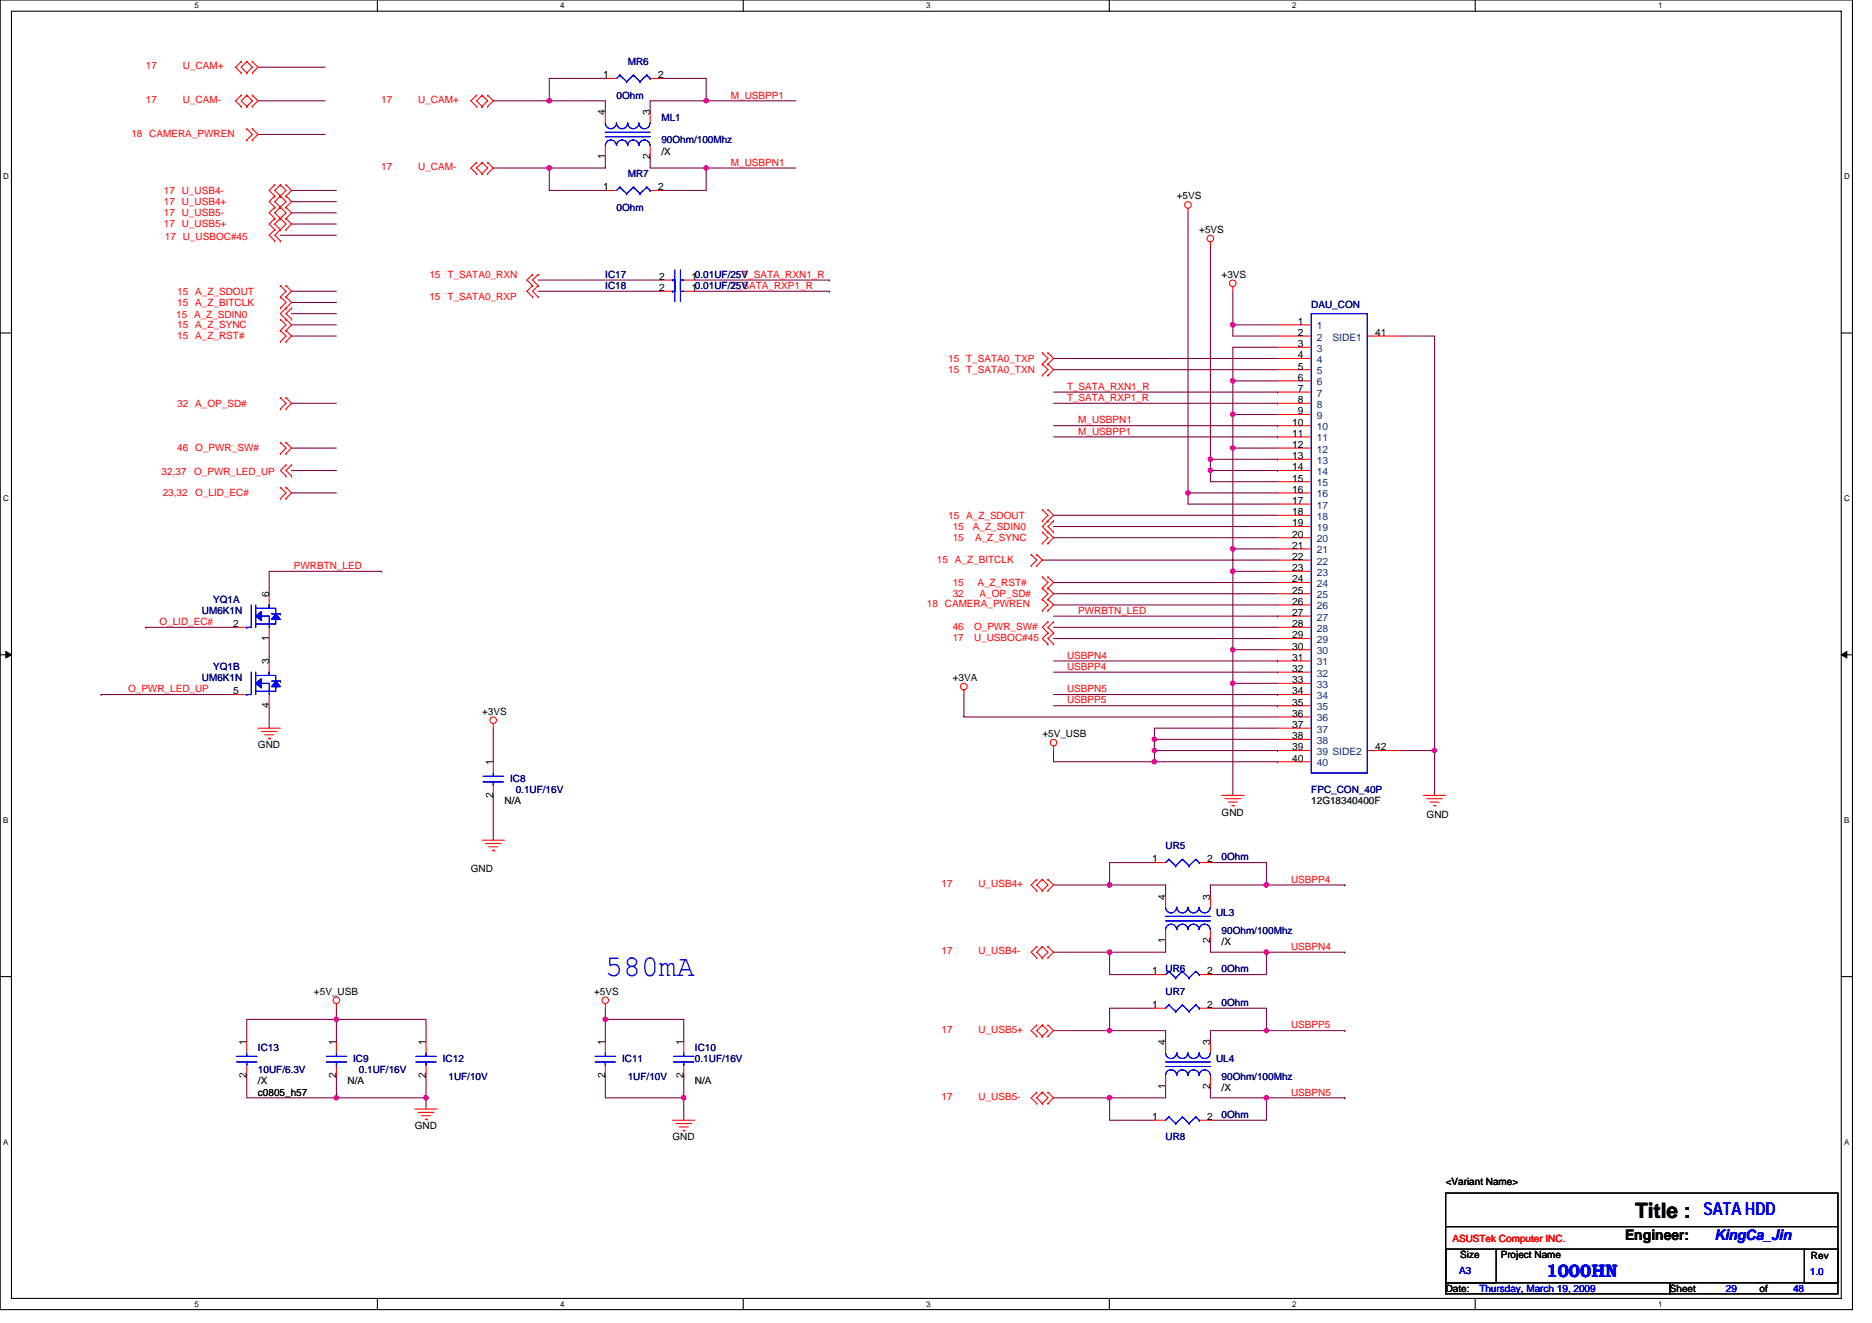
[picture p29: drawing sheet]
<svg xmlns="http://www.w3.org/2000/svg" width="297mm" height="210mm" viewBox="0 0 297 210" stroke-linecap="round" stroke-linejoin="round" font-family="sans-serif">
<defs><g id="words">
<text font-size="4.8" fill="#00f" x="96.1" y="155">580mA</text>
<text font-size="3.4" x="259.5" y="193.4">Title :</text>
<g font-size="2.8" fill="#00f">
<text x="270.3" y="192.8">SATA HDD</text>
<text x="245.4" y="202.7">1000HN</text>
</g>
<text font-size="2.3" x="257.8" y="196.8">Engineer:</text>
<text font-size="2.3" fill="#00f" x="272.1" y="196.8">KingCa_Jin</text>
<g font-size="1.6" fill="#f00">
<text x="23.2" y="11">17</text>
<text x="29" y="11">U_CAM+</text>
<text x="23.2" y="16.4">17</text>
<text x="29" y="16.4">U_CAM-</text>
<text x="60.5" y="16.4">17</text>
<text x="66.4" y="16.4">U_CAM+</text>
<text x="116" y="15.6">M_USBPP1</text>
<text x="20.8" y="21.7">18 CAMERA_PWREN</text>
<text x="60.5" y="27">17</text>
<text x="66.4" y="27">U_CAM-</text>
<text x="116" y="26.3">M_USBPN1</text>
<text x="26" y="30.8">17 U_USB4-</text>
<text x="26" y="32.5">17 U_USB4+</text>
<text x="26" y="34.3">17 U_USB5-</text>
<text x="26" y="36.1">17 U_USB5+</text>
<text x="26.2" y="38">17 U_USBOC#45</text>
<text x="28.1" y="46.8">15 A_Z_SDOUT</text>
<text x="68.1" y="44.1">15 T_SATA0_RXN</text>
<text x="68.1" y="47.6">15 T_SATA0_RXP</text>
<text x="116" y="45.9">T_SATA_RXP1_R</text>
<text x="117.7" y="44.1">T_SATA_RXN1_R</text>
<text x="28" y="50.5">15 A_Z_SDIN0</text>
<text x="28.1" y="48.5">15 A_Z_BITCLK</text>
<text x="28.1" y="52.1">15 A_Z_SYNC</text>
<text x="28.1" y="53.9">15 A_Z_RST#</text>
<text x="150.4" y="57.4">15 T_SATA0_TXP</text>
<text x="150.4" y="59.2">15 T_SATA0_TXN</text>
<text x="28.1" y="64.5">32 A_OP_SD#</text>
<text x="169.3" y="61.9">T_SATA_RXN1_R</text>
<text x="169.3" y="63.6">T_SATA_RXP1_R</text>
<text x="28.1" y="71.6">46 O_PWR_SW#</text>
<text x="171.1" y="69">M_USBPP1</text>
<text x="171.1" y="67.2">M_USBPN1</text>
<text x="25.7" y="75.4">32,37</text>
<text x="30.8" y="75.4">O_PWR_LED_UP</text>
<text x="25.8" y="78.8">23,32</text>
<text x="31" y="78.8">O_LID_EC#</text>
<text x="150.4" y="82.3">15 A_Z_SDOUT</text>
<text x="148.7" y="89.4">15 A_Z_BITCLK</text>
<text x="151.2" y="84.1">15</text>
<text x="151.2" y="85.9">15</text>
<text x="154.4" y="84.1">A_Z_SDIN0</text>
<text x="154.7" y="85.9">A_Z_SYNC</text>
<text x="46.6" y="90.3">PWRBTN_LED</text>
<text x="151.2" y="94.8">32</text>
<text x="151.2" y="93">15</text>
<text x="155.1" y="93">A_Z_RST#</text>
<text x="155.4" y="94.8">A_OP_SD#</text>
<text x="25.3" y="99.2">O_LID_EC#</text>
<text x="147.1" y="96.4">18 CAMERA_PWREN</text>
<text x="151.2" y="101.7">17</text>
<text x="151.2" y="99.9">46</text>
<text x="154.6" y="101.7">U_USBOC#45</text>
<text x="154.6" y="99.9">O_PWR_SW#</text>
<text x="171.1" y="97.4">PWRBTN_LED</text>
<text x="169.3" y="106.3">USBPP4</text>
<text x="169.3" y="104.5">USBPN4</text>
<text x="20.3" y="109.9">O_PWR_LED_UP</text>
<text x="169.3" y="111.7">USBPP5</text>
<text x="169.3" y="109.9">USBPN5</text>
<text x="149.4" y="140.8">17</text>
<text x="155.3" y="140.8">U_USB4+</text>
<text x="204.9" y="140.1">USBPP4</text>
<text x="149.4" y="151.5">17</text>
<text x="155.3" y="151.5">U_USB4-</text>
<text x="204.9" y="150.8">USBPN4</text>
<text x="149.4" y="163.9">17</text>
<text x="155.3" y="163.9">U_USB5+</text>
<text x="204.9" y="163.2">USBPP5</text>
<text x="204.9" y="173.9">USBPN5</text>
<text x="149.4" y="174.6">17</text>
<text x="155.3" y="174.6">U_USB5-</text>
<text x="230.5" y="197.2">ASUSTek Computer INC.</text>
</g>
<g font-size="1.6" fill="#000080">
<text x="99.6" y="10.3">MR6</text>
<text x="97.8" y="15.6">0Ohm</text>
<text x="104.9" y="19.2">ML1</text>
<text x="104.9" y="22.8">90Ohm/100Mhz</text>
<text x="99.6" y="28.1">MR7</text>
<text x="97.8" y="33.4">0Ohm</text>
<text x="96.1" y="44.1">IC17</text>
<text x="96.1" y="45.9">IC18</text>
<text x="208.1" y="48.9">DAU_CON</text>
<text x="33.8" y="95.7">YQ1A</text>
<text x="32" y="97.4">UM6K1N</text>
<text x="33.8" y="106.3">YQ1B</text>
<text x="32" y="108.1">UM6K1N</text>
<text x="80.9" y="124.1">IC8</text>
<text x="81.8" y="125.9">0.1UF/16V</text>
<text x="208.1" y="125.9">FPC_CON_40P</text>
<text x="185" y="134.8">UR5</text>
<text x="193.8" y="136.5">0Ohm</text>
<text x="193" y="145.4">UL3</text>
<text x="193.8" y="148.3">90Ohm/100Mhz</text>
<text x="185" y="154.3">UR6</text>
<text x="193.8" y="154.3">0Ohm</text>
<text x="185" y="157.9">UR7</text>
<text x="193.8" y="159.7">0Ohm</text>
<text x="40.9" y="166.8">IC13</text>
<text x="110.3" y="166.8">IC10</text>
<text x="40.9" y="170.3">10UF/6.3V</text>
<text x="56" y="168.6">IC9</text>
<text x="56.9" y="170.3">0.1UF/16V</text>
<text x="70.3" y="168.6">IC12</text>
<text x="71.2" y="171.4">1UF/10V</text>
<text x="98.7" y="168.6">IC11</text>
<text x="99.6" y="171.4">1UF/10V</text>
<text x="110.3" y="168.6">0.1UF/16V</text>
<text x="193" y="168.6">UL4</text>
<text x="193.8" y="171.4">90Ohm/100Mhz</text>
<text x="193.8" y="177.4">0Ohm</text>
<text x="185" y="181">UR8</text>
</g>
<g font-size="1.6">
<text x="95.7" y="12.4">1</text>
<text x="104.4" y="12.4">2</text>
<text x="96" y="18.3" transform="rotate(-90 96 18.3)">4</text>
<text x="103.1" y="18.3" transform="rotate(-90 103.1 18.3)">3</text>
<text x="96" y="25.3" transform="rotate(-90 96 25.3)">1</text>
<text x="103.1" y="25.3" transform="rotate(-90 103.1 25.3)">2</text>
<text x="95.7" y="30.2">1</text>
<text x="104.4" y="30.2">2</text>
<text x="186.7" y="31.6">+5VS</text>
<text x="190.3" y="37">+5VS</text>
<text x="104.6" y="44.4">2</text>
<text x="104.6" y="46.2">2</text>
<text x="109.7" y="44.4">10.01UF/25V</text>
<text x="109.7" y="46.2">10.01UF/25V</text>
<text x="193.8" y="44.1">+3VS</text>
<text x="205.9" y="53.3">2</text>
<text x="205.9" y="51.5">1</text>
<text x="218.2" y="53.3">41</text>
<text x="205.9" y="58.7">5</text>
<text x="205.9" y="56.9">4</text>
<text x="205.9" y="55.1">3</text>
<text x="205.9" y="65.8">9</text>
<text x="205.9" y="64">8</text>
<text x="205.9" y="62.2">7</text>
<text x="205.9" y="60.4">6</text>
<text x="205" y="71.1">12</text>
<text x="205" y="69.3">11</text>
<text x="205" y="67.5">10</text>
<text x="205" y="76.4">15</text>
<text x="205" y="74.7">14</text>
<text x="205" y="72.9">13</text>
<text x="205" y="83.5">19</text>
<text x="205" y="81.8">18</text>
<text x="205" y="80">17</text>
<text x="205" y="78.2">16</text>
<text x="205" y="88.9">22</text>
<text x="205" y="87.1">21</text>
<text x="205" y="85.3">20</text>
<text x="42.7" y="94.8" transform="rotate(-90 42.7 94.8)">6</text>
<text x="205" y="96">26</text>
<text x="205" y="94.2">25</text>
<text x="205" y="92.4">24</text>
<text x="205" y="90.7">23</text>
<text x="37" y="99.5">2</text>
<text x="42.7" y="101.7" transform="rotate(-90 42.7 101.7)">1</text>
<text x="205" y="101.3">29</text>
<text x="205" y="99.5">28</text>
<text x="205" y="97.8">27</text>
<text x="42.7" y="105.4" transform="rotate(-90 42.7 105.4)">3</text>
<text x="205" y="106.7">32</text>
<text x="205" y="104.9">31</text>
<text x="205" y="103.1">30</text>
<text x="37" y="110.2">5</text>
<text x="42.7" y="112.4" transform="rotate(-90 42.7 112.4)">4</text>
<text x="76.5" y="113.4">+3VS</text>
<text x="151.2" y="108.1">+3VA</text>
<text x="205" y="113.8">36</text>
<text x="205" y="112">35</text>
<text x="205" y="110.2">34</text>
<text x="205" y="108.4">33</text>
<text x="40.9" y="118.8">GND</text>
<text x="165.4" y="117">+5V_USB</text>
<text x="205" y="119.1">39</text>
<text x="205" y="117.3">38</text>
<text x="205" y="115.5">37</text>
<text x="218.2" y="119.1">42</text>
<text x="78.2" y="121.4" transform="rotate(-90 78.2 121.4)">1</text>
<text x="205" y="120.9">40</text>
<text x="78.2" y="126.6" transform="rotate(-90 78.2 126.6)">2</text>
<text x="193.8" y="129.4">GND</text>
<text x="226.4" y="129.8">GND</text>
<text x="182.8" y="136.9">1</text>
<text x="191.5" y="136.9">2</text>
<text x="74.7" y="138.3">GND</text>
<text x="184.9" y="142.8" transform="rotate(-90 184.9 142.8)">4</text>
<text x="192" y="142.8" transform="rotate(-90 192 142.8)">3</text>
<text x="184.9" y="149.7" transform="rotate(-90 184.9 149.7)">1</text>
<text x="192" y="149.7" transform="rotate(-90 192 149.7)">2</text>
<text x="182.8" y="154.7">1</text>
<text x="191.5" y="154.7">2</text>
<text x="49.8" y="157.9">+5V_USB</text>
<text x="94.3" y="157.9">+5VS</text>
<text x="182.8" y="160">1</text>
<text x="191.5" y="160">2</text>
<text x="39.1" y="165.9" transform="rotate(-90 39.1 165.9)">1</text>
<text x="53.4" y="165.9" transform="rotate(-90 53.4 165.9)">1</text>
<text x="67.6" y="165.9" transform="rotate(-90 67.6 165.9)">1</text>
<text x="96" y="165.9" transform="rotate(-90 96 165.9)">1</text>
<text x="108.5" y="165.9" transform="rotate(-90 108.5 165.9)">1</text>
<text x="184.9" y="165.9" transform="rotate(-90 184.9 165.9)">4</text>
<text x="192" y="165.9" transform="rotate(-90 192 165.9)">3</text>
<text x="39.1" y="171.1" transform="rotate(-90 39.1 171.1)">2</text>
<text x="40.9" y="173.9">c0805_h57</text>
<text x="53.4" y="171.1" transform="rotate(-90 53.4 171.1)">2</text>
<text x="67.6" y="171.1" transform="rotate(-90 67.6 171.1)">2</text>
<text x="96" y="171.1" transform="rotate(-90 96 171.1)">2</text>
<text x="108.5" y="171.1" transform="rotate(-90 108.5 171.1)">2</text>
<text x="184.9" y="172.8" transform="rotate(-90 184.9 172.8)">1</text>
<text x="192" y="172.8" transform="rotate(-90 192 172.8)">2</text>
<text x="65.8" y="179.2">GND</text>
<text x="182.8" y="177.8">1</text>
<text x="191.5" y="177.8">2</text>
<text x="106.7" y="181">GND</text>
<text x="229.4" y="188.1">&lt;Variant Name&gt;</text>
<text x="231.7" y="199.7">Size</text>
<text x="238.1" y="199.7">Project Name</text>
<text x="287.4" y="199.8">Rev</text>
<text x="229.4" y="205">Date:</text>
<text x="265" y="205">Sheet</text>
<text x="279.2" y="205">of</text>
</g>
<g font-size="1.6" fill="#008000">
<text x="104.9" y="24.5">/X</text>
<text x="80" y="127.7">N/A</text>
<text x="208.1" y="127.7">12G18340400F</text>
<text x="193.8" y="150.1">/X</text>
<text x="40.9" y="172.1">/X</text>
<text x="55.2" y="172.1">N/A</text>
<text x="110.3" y="172.1">N/A</text>
<text x="193.8" y="173.2">/X</text>
</g>
<g font-size="1.6" fill="#004080">
<text x="209" y="52.3">1</text>
<text x="209" y="59.4">5</text>
<text x="209" y="57.6">4</text>
<text x="209" y="55.8">3</text>
<text x="209" y="54.1">2</text>
<text x="211.4" y="54.1">SIDE1</text>
<text x="209" y="64.7">8</text>
<text x="209" y="62.9">7</text>
<text x="209" y="61.2">6</text>
<text x="209" y="71.8">12</text>
<text x="209" y="70.1">11</text>
<text x="209" y="68.3">10</text>
<text x="209" y="66.5">9</text>
<text x="209" y="77.2">15</text>
<text x="209" y="75.4">14</text>
<text x="209" y="73.6">13</text>
<text x="209" y="82.5">18</text>
<text x="209" y="80.7">17</text>
<text x="209" y="79">16</text>
<text x="209" y="89.6">22</text>
<text x="209" y="87.8">21</text>
<text x="209" y="86.1">20</text>
<text x="209" y="84.3">19</text>
<text x="209" y="95">25</text>
<text x="209" y="93.2">24</text>
<text x="209" y="91.4">23</text>
<text x="209" y="100.3">28</text>
<text x="209" y="98.5">27</text>
<text x="209" y="96.7">26</text>
<text x="209" y="107.4">32</text>
<text x="209" y="105.6">31</text>
<text x="209" y="103.8">30</text>
<text x="209" y="102.1">29</text>
<text x="209" y="112.7">35</text>
<text x="209" y="111">34</text>
<text x="209" y="109.2">33</text>
<text x="209" y="119.8">39 SIDE2</text>
<text x="209" y="118.1">38</text>
<text x="209" y="116.3">37</text>
<text x="209" y="114.5">36</text>
<text x="209" y="121.6">40</text>
</g>
<g font-size="1.6" fill="#00f">
<text x="231.5" y="202.2">A3</text>
<text x="287.2" y="202.3">1.0</text>
<text x="234.7" y="205">Thursday, March 19, 2009</text>
<text x="273.9" y="205">29</text>
<text x="284.5" y="205">48</text>
</g>
<g font-size="1.3">
<text x="30.8" y="1.3">5</text>
<text x="88.9" y="1.3">4</text>
<text x="147" y="1.3">3</text>
<text x="205" y="1.3">2</text>
<text x="263.1" y="1.3">1</text>
<text x=".5" y="28.4">D</text>
<text x="292.6" y="28.4">D</text>
<text x=".5" y="79.5">C</text>
<text x="292.6" y="79.5">C</text>
<text x=".5" y="130.6">B</text>
<text x="292.6" y="130.6">B</text>
<text x=".5" y="181.7">A</text>
<text x="292.6" y="181.7">A</text>
<text x="30.8" y="207.4">5</text>
<text x="88.9" y="207.4">4</text>
<text x="147" y="207.4">3</text>
<text x="205" y="207.4">2</text>
<text x="263.1" y="207.4">1</text>
</g>
</g></defs>
<path d="M0 0h293.9v207.9h-293.9zM1.8 1.8h290.4v204.3h-290.4z" fill="none" stroke="#000" stroke-width=".17"/>
<g fill="#fff">
<path d="M30.8 .2h.7v1.4h-.7z"/>
<path d="M30.8 206.3h.7v1.4h-.7z"/>
</g>
<path d="M59.9 0v1.8M59.9 206.1v1.8" fill="none" stroke="#000" stroke-width=".17"/>
<g fill="#fff">
<path d="M88.9 .2h.7v1.4h-.7z"/>
<path d="M88.9 206.3h.7v1.4h-.7z"/>
</g>
<path d="M117.9 0v1.8M117.9 206.1v1.8" fill="none" stroke="#000" stroke-width=".17"/>
<g fill="#fff">
<path d="M147 .2h.7v1.4h-.7z"/>
<path d="M147 206.3h.7v1.4h-.7z"/>
</g>
<path d="M176 0v1.8M176 206.1v1.8" fill="none" stroke="#000" stroke-width=".17"/>
<g fill="#fff">
<path d="M205 .2h.7v1.4h-.7z"/>
<path d="M205 206.3h.7v1.4h-.7z"/>
</g>
<path d="M234.1 0v1.8M234.1 206.1v1.8" fill="none" stroke="#000" stroke-width=".17"/>
<g fill="#fff">
<path d="M263.1 .2h.7v1.4h-.7z"/>
<path d="M263.1 206.3h.7v1.4h-.7z"/>
<path d="M.5 27.3h.9v1.4h-.9z"/>
<path d="M292.6 27.3h.9v1.4h-.9z"/>
<path d="M.5 78.4h.9v1.4h-.9z"/>
<path d="M292.6 78.4h.9v1.4h-.9z"/>
</g>
<path d="M0 52.9h1.8M292.2 52.9h1.7" fill="none" stroke="#000" stroke-width=".17"/>
<g fill="#fff">
<path d="M.5 129.5h.8v1.4h-.8z"/>
<path d="M292.6 129.5h.9v1.4h-.9z"/>
</g>
<path d="M0 103.9h1.8M292.2 103.9h1.7" fill="none" stroke="#000" stroke-width=".17"/>
<path d="M.9 103.4l.9 .5-.9 .5zM292.2 103.9l.8-.5v1z" fill="#000" stroke="#000" stroke-width=".16"/>
<g fill="#fff">
<path d="M.5 180.5h.8v1.4h-.8z"/>
<path d="M292.6 180.5h.9v1.4h-.9z"/>
</g>
<path d="M0 155h1.8M292.2 155h1.7M229.4 189.4h62.2v14.2h-62.2zM229.4 198.2h8v5.4h-8zM229.4 194.7h62.2M237.6 198.2h48.7M286.3 198.2h5.3v5.4h-5.3zM286.3 198.2h.1M291.6 194.7h.1M229.4 203.6h35.6v1.8h-35.6zM265 203.6h26.6v1.8h-26.6z" fill="none" stroke="#000" stroke-width=".17"/>
<g fill="none" stroke="#800040" stroke-width=".17">
<path d="M40.9 16h10.7M40.9 10.7h10.7M78.3 16h8.9M87.2 16h8.9v1.8M87.2 16h.1M96.1 12.4h-8.9v3.6M104.9 12.4h7.2v3.6M112.1 16h-8.9v1.8M112.1 16h.1M112.1 16h14.2M40.9 21.3h10.7M44.5 37.3h8.9"/>
<path d="M46.3 30.2h7.1M46.3 32h7.1M46.3 33.8h7.1M46.3 35.6h7.1M78.3 26.7h8.9M87.2 26.7v3.5h8.9M87.2 26.7h.1M96.1 24.9v1.8h-8.9M103.2 24.9v1.8h8.9M112.1 26.7v3.5h-7.2M112.1 26.7h.1M112.1 26.7h14.2"/>
<path d="M188.5 33.8v44.4M192.1 39.1v33.8M46.3 46.2h7.1M46.3 48h7.1M46.3 49.8h7.1M46.3 51.6h7.1M46.3 53.3h7.1M85.4 46.2h19.5M85.4 44.4h19.5M110.3 46.2h21.3M110.3 44.4h21.3M131.6 46.2h.1"/>
<path d="M131.6 44.4h.1M167.2 58.7h35.5M167.2 56.9h35.5M195.6 51.6v1.7h7.1M195.6 51.6h.1M195.6 51.6h7.1M195.6 46.2v5.4M202.7 55.1h-7.1v32M222.3 53.3h5.3v65.8M46.3 64h7.1M46.3 71.1h7.1M46.3 74.7h7.1"/>
<path d="M46.3 78.2h7.1M167.2 62.2h35.5M167.2 69.3h35.5M167.2 64h35.5M167.2 67.6h35.5M188.5 78.2v1.8h14.2M188.5 78.2h14.2M188.5 78.2h.1M192.1 74.7v1.8h10.6M192.1 72.9v1.8M192.1 74.7h10.6M192.1 72.9h10.6"/>
<path d="M195.6 71.1h7.1M195.6 60.5h.1M195.6 71.1h.1M195.6 60.5h7.1M195.6 65.8h7.1M195.6 65.8h.1M202.7 62.2h.1M202.7 69.3h.1M202.7 74.7h.1M202.7 64h.1M202.7 72.9h.1M202.7 67.6h.1"/>
<path d="M23.2 99.6h.1M23.2 99.6h14.2M60.5 90.7h-17.8v3.5M60.5 90.7h.1M165.4 88.9h37.3M167.2 92.5h35.5M167.2 99.6h35.5M167.2 96h35.5M167.2 94.2h35.5M167.2 85.3h35.5M167.2 83.6h35.5M167.2 81.8h35.5"/>
<path d="M167.2 97.8h35.5M195.6 87.1h.1M195.6 90.7h.1M202.7 97.8h.1M202.7 87.1h-7.1v3.6M202.7 90.7h-7.1v12.4M16 110.2h.1M16 110.2h21.4M42.7 101.3v3.6M42.7 112v3.6M78.3 115.6v5.3M152.9 110.2v3.6h49.8"/>
<path d="M167.2 119.1v1.8h16M167.2 101.3h35.5M167.2 110.2h35.5M167.2 106.7h35.5M167.2 104.9h35.5M167.2 112h35.5M183.2 117.3h.1M183.2 117.3v1.8M183.2 117.3h19.5M183.2 119.1v1.8M183.2 119.1h19.5M195.6 103.1h7.1"/>
<path d="M195.6 108.5v17.7M195.6 108.5h.1M195.6 108.5h7.1M195.6 103.1v5.4M202.7 106.7h.1M202.7 104.9h.1M202.7 119.1h.1M202.7 115.6h-19.5v1.7M202.7 112h.1M202.7 110.2h.1M222.3 119.1h5.3M227.6 119.1h.1"/>
<path d="M227.6 119.1v7.1M78.3 126.2v7.1M183.2 136.9h-7.1v3.6M183.2 120.9h19.5M192.1 136.9h8.9v3.6M202.7 120.9h.1M167.2 151.1h8.9M167.2 140.5h8.9M176.1 140.5h.1M176.1 140.5h8.9v1.7M176.1 151.1v3.6h7.1M176.1 151.1h.1"/>
<path d="M185 149.4v1.7h-8.9M192.1 149.4v1.7h21.3M201 151.1h.1M201 151.1v3.6h-8.9M201 140.5h.1M213.4 140.5h-21.3v1.7M213.4 140.5h.1M213.4 151.1h.1M39.2 170.7v3.5h14.2M53.4 161.8h14.2v3.6M53.4 174.2h.1M53.4 170.7v3.5"/>
<path d="M53.4 161.8h.1M53.4 161.8v3.6M53.4 160v1.8M53.4 161.8h-14.2v3.6M53.4 174.2h14.2M67.6 170.7v3.5M67.6 174.2v1.8M96.1 160v1.8M96.1 161.8h.1M96.1 161.8h12.4v3.6M96.1 161.8v3.6M96.1 170.7v3.5h12.4"/>
<path d="M108.5 170.7h.1M108.5 174.2v3.6M108.5 170.7v3.5M167.2 174.2h8.9M167.2 163.6h8.9M176.1 163.6h8.9v1.8M176.1 174.2v3.6h7.1M176.1 174.2h.1M176.1 163.6h.1M183.2 160h-7.1v3.6M185 172.5v1.7h-8.9M192.1 172.5v1.7h21.3"/>
<path d="M192.1 160h8.9v3.6M201 174.2h.1M201 174.2v3.6h-8.9M201 163.6h.1M213.4 174.2h.1M213.4 163.6h.1M213.4 163.6h-21.3v1.8"/>
</g>
<g fill="#f0f" stroke="#f0f" stroke-width=".17">
<circle cx="96" cy="161.8" r=".35"/>
<circle cx="108.5" cy="174.2" r=".35"/>
<circle cx="87.1" cy="26.7" r=".35"/>
<circle cx="112" cy="26.7" r=".35"/>
<circle cx="112" cy="16" r=".35"/>
<circle cx="87.1" cy="16" r=".35"/>
<circle cx="195.6" cy="60.4" r=".35"/>
<circle cx="195.6" cy="51.5" r=".35"/>
<circle cx="183.2" cy="117.3" r=".35"/>
<circle cx="183.2" cy="120.9" r=".35"/>
<circle cx="183.2" cy="119.1" r=".35"/>
<circle cx="227.6" cy="119.1" r=".35"/>
<circle cx="192.1" cy="74.7" r=".35"/>
<circle cx="195.6" cy="71.1" r=".35"/>
<circle cx="195.6" cy="103.1" r=".35"/>
<circle cx="195.6" cy="108.4" r=".35"/>
<circle cx="192.1" cy="72.9" r=".35"/>
<circle cx="195.6" cy="65.8" r=".35"/>
<circle cx="195.6" cy="87.1" r=".35"/>
<circle cx="188.5" cy="78.2" r=".35"/>
<circle cx="200.9" cy="151.1" r=".35"/>
<circle cx="200.9" cy="174.2" r=".35"/>
<circle cx="176" cy="140.4" r=".35"/>
<circle cx="176" cy="151.1" r=".35"/>
<circle cx="176" cy="174.2" r=".35"/>
<circle cx="200.9" cy="140.4" r=".35"/>
<circle cx="200.9" cy="163.6" r=".35"/>
<circle cx="176" cy="163.6" r=".35"/>
<circle cx="67.6" cy="174.2" r=".35"/>
<circle cx="53.4" cy="174.2" r=".35"/>
<circle cx="53.4" cy="161.8" r=".35"/>
<circle cx="195.6" cy="90.7" r=".35"/>
</g>
<g fill="none" stroke="#f00" stroke-width=".17">
<path d="M38.3 15.1h.1M38.3 16.9h.1M38.3 9.8h.1M38.3 11.6h.1M38.3 15.1l-.9 .9 .9 .9M38.3 9.8l-.9 .9 .9 .9M39.2 15.1h.1M39.2 16.9h.1M39.2 9.8h.1M39.2 11.6h.1M39.2 15.1l.8 .9-.8 .9M39.2 15.1l-.9 .9 .9 .9"/>
<path d="M39.2 9.8l.8 .9-.8 .9M39.2 9.8l-.9 .9 .9 .9M40 16.9h.1M40 15.1h.1M40 11.6h.1M40 9.8h.1M40 15.1l.9 .9-.9 .9M40 9.8l.9 .9-.9 .9M75.6 15.1h.1M75.6 16.9h.1M75.6 15.1l-.9 .9 .9 .9M76.5 15.1h.1"/>
<path d="M76.5 16.9h.1M76.5 15.1l-.9 .9 .9 .9M76.5 15.1l.9 .9-.9 .9M77.4 16.9h.1M77.4 15.1h.1M77.4 15.1l.9 .9-.9 .9M96.1 12.4h1.7M96.1 17.8v1.8M103.2 12.4h1.7M103.2 17.8v1.8M39.2 22.2h.1M39.2 20.4h.1"/>
<path d="M39.2 20.4l.8 .9-.8 .9M40 20.4h.1M40 22.2h.1M40 20.4l.9 .9-.9 .9M43.6 36.4h.1M43.6 38.2h.1M43.6 29.3h.1M43.6 31.1h.1M43.6 32.9h.1M43.6 34.7h.1M43.6 36.4l-.9 .9 .9 .9M43.6 32.9l-.9 .9 .9 .9"/>
<path d="M43.6 29.3l-.9 .9 .9 .9M43.6 34.7l-.9 .9 .9 .8M43.6 31.1l-.9 .9 .9 .9M44.5 36.4h.1M44.5 38.2h.1M44.5 29.3h.1M44.5 31.1h.1M44.5 32.9h.1M44.5 34.7h.1M44.5 31.1l.9 .9-1.8 1.8 1.8 1.8-1.8 1.7 .9 .9M44.5 29.3l.9 .9-1.8 1.8 1.8 1.8-1.8 1.8 .9 .8M44.5 29.3l-.9 .9 .9 .9"/>
<path d="M45.4 31.1h.1M45.4 29.3h.1M45.4 32.9h.1M45.4 34.7h.1M45.4 36.4h.1M45.4 32.9l.9 .9-.9 .9M45.4 29.3l.9 .9-.9 .9M45.4 31.1l.9 .9-.9 .9M45.4 34.7l.9 .9-.9 .8M75.6 25.8h.1M75.6 27.6h.1M75.6 25.8l-.9 .9 .9 .9"/>
<path d="M76.5 25.8h.1M76.5 27.6h.1M76.5 25.8l.9 .9-.9 .9M76.5 25.8l-.9 .9 .9 .9M77.4 27.6h.1M77.4 25.8h.1M77.4 25.8l.9 .9-.9 .9M96.1 30.2h1.7M96.1 23.1v1.8M103.2 30.2h1.7M103.2 23.1v1.8M188.5 33.1v.7"/>
<path d="M192.1 38.4v.7M44.5 45.3h.1M44.5 47.1h.1M44.5 48.9h.1M44.5 50.7h.1M44.5 52.5h.1M44.5 54.2h.1M44.5 45.3l.9 .9-.9 .9M44.5 47.1l.9 .9-.9 .9M44.5 50.7l.9 .9-.9 .9M44.5 52.5l.9 .8-.9 .9M45.4 47.1h.1"/>
<path d="M45.4 45.3h.1M45.4 48.9h.1M45.4 52.5h.1M45.4 50.7h.1M45.4 54.2h.1M45.4 45.3l.9 .9-.9 .9M45.4 47.1l.9 .9-1.8 1.8 1.8 1.8-.9 .9M45.4 52.5l.9 .8-.9 .9M46.3 48.9h.1M46.3 50.7h.1M46.3 48.9l-.9 .9 .9 .9M84.5 43.6h.1"/>
<path d="M84.5 45.3h.1M84.5 47.1h.1M84.5 43.6l-.9 .8 .9 .9M84.5 45.3l-.9 .9 .9 .9M85.4 43.6h.1M85.4 45.3h.1M85.4 47.1h.1M85.4 43.6l-.9 .8 .9 .9M85.4 45.3l-.9 .9 .9 .9M104.9 44.4h1.8M104.9 46.2h1.8M108.5 44.4h1.8"/>
<path d="M108.5 46.2h1.8M165.4 56h.1M165.4 57.8h.1M165.4 59.6h.1M165.4 56l.9 .9-.9 .9M165.4 57.8l.9 .9-.9 .9M166.3 57.8h.1M166.3 56h.1M166.3 59.6h.1M166.3 56l.9 .9-.9 .9M166.3 57.8l.9 .9-.9 .9M195.6 45.5v.7"/>
<path d="M202.7 58.7h5.4M202.7 56.9h5.4M202.7 55.1h5.4M202.7 53.3h5.4M202.7 51.6h5.4M217 53.3h5.3M44.5 63.1h.1M44.5 64.9h.1M44.5 70.2h.1M44.5 72h.1M44.5 77.3h.1M44.5 79.1h.1"/>
<path d="M44.5 63.1l.9 .9-.9 .9M44.5 70.2l.9 .9-.9 .9M44.5 77.3l.9 .9-.9 .9M45.4 64.9h.1M45.4 63.1h.1M45.4 72h.1M45.4 70.2h.1M45.4 73.8h.1M45.4 75.6h.1M45.4 79.1h.1M45.4 77.3h.1M45.4 63.1l.9 .9-.9 .9"/>
<path d="M45.4 70.2l.9 .9-.9 .9M45.4 73.8l-.9 .9 .9 .9M45.4 77.3l.9 .9-.9 .9M46.3 73.8h.1M46.3 75.6h.1M46.3 73.8l-.9 .9 .9 .9M202.7 78.2h5.4M202.7 76.5h5.4M202.7 74.7h5.4M202.7 72.9h5.4M202.7 71.1h5.4M202.7 69.3h5.4"/>
<path d="M202.7 67.6h5.4M202.7 65.8h5.4M202.7 64h5.4M202.7 62.2h5.4M202.7 60.5h5.4M37.4 99.6h1.8M42.7 94.2v1.8M42.7 99.6v1.7M163.6 88h.1M163.6 89.8h.1M163.6 88l.9 .9-.9 .9M164.5 89.8h.1"/>
<path d="M164.5 88h.1M164.5 88l.9 .9-.9 .9M165.4 96.9h.1M165.4 95.1h.1M165.4 84.5h.1M165.4 86.2h.1M165.4 80.9h.1M165.4 82.7h.1M165.4 93.3h.1M165.4 91.6h.1M165.4 95.1l.9 .9-.9 .9M165.4 84.5l.9 .8-.9 .9"/>
<path d="M165.4 80.9l.9 .9-.9 .9M165.4 93.3l.9 .9-.9 .9M165.4 91.6l.9 .9-.9 .8M166.3 95.1h.1M166.3 96.9h.1M166.3 86.2h.1M166.3 84.5h.1M166.3 82.7h.1M166.3 80.9h.1M166.3 93.3h.1M166.3 98.7h.1M166.3 91.6h.1"/>
<path d="M166.3 95.1l.9 .9-.9 .9M166.3 80.9l.9 .9-1.8 1.8 1.8 1.7-.9 .9M166.3 93.3l.9 .9-.9 .9M166.3 98.7l-.9 .9 .9 .9M166.3 91.6l.9 .9-.9 .8M167.2 82.7h.1M167.2 84.5h.1M167.2 98.7h.1M167.2 82.7l-.9 .9 .9 .9M167.2 98.7l-.9 .9 .9 .9M202.7 99.6h5.4M202.7 97.8h5.4"/>
<path d="M202.7 96h5.4M202.7 94.2h5.4M202.7 92.5h5.4M202.7 90.7h5.4M202.7 88.9h5.4M202.7 87.1h5.4M202.7 85.3h5.4M202.7 83.6h5.4M202.7 81.8h5.4M202.7 80h5.4M37.4 110.2h1.8M40.9 115.6h3.6"/>
<path d="M41.5 116.1h2.5M42 116.6h1.4M42.5 117.2h.4M42.7 104.9v1.8M42.7 110.2v1.8M42.9 117.2h.1M78.3 114.9v.7M152.9 109.5v.7M166.3 102.2h.1M166.3 100.5h.1M166.3 100.5l-.9 .8 .9 .9M167.2 118.4v.7"/>
<path d="M167.2 102.2h.1M167.2 100.5h.1M167.2 100.5l-.9 .8 .9 .9M202.7 119.1h5.4M202.7 117.3h5.4M202.7 115.6h5.4M202.7 113.8h5.4M202.7 112h5.4M202.7 110.2h5.4M202.7 108.5h5.4M202.7 106.7h5.4M202.7 104.9h5.4"/>
<path d="M202.7 103.1h5.4M202.7 101.3h5.4M217 119.1h5.3M76.5 133.3h3.5M77 133.9h2.5M77.6 134.4h1.4M78.1 135h.3M78.3 120.9v1.8M78.3 124.5v1.7M78.4 135h.1M164.5 139.6h.1M164.5 139.6l-.9 .9 .9 .9"/>
<path d="M165.4 139.6h.1M165.4 139.6l.9 .9-.9 .9M165.4 139.6l-.9 .9 .9 .9M166.3 139.6h.1M166.3 139.6l.9 .9-.9 .9M183.2 136.9h1.8M190.3 136.9h1.8M193.8 126.2h3.6M194.4 126.8h2.5M194.9 127.3h1.4M195.4 127.8h.4M195.8 127.8h.1"/>
<path d="M202.7 120.9h5.4M225.8 126.2h3.6M226.4 126.8h2.5M226.9 127.3h1.4M227.5 127.8h.3M227.8 127.8h.1M53.4 159.3v.7M96.1 159.3v.7M164.5 141.4h.1M164.5 150.2h.1M164.5 152h.1M164.5 150.2l-.9 .9 .9 .9"/>
<path d="M165.4 141.4h.1M165.4 150.2h.1M165.4 152h.1M165.4 150.2l.9 .9-.9 .9M165.4 150.2l-.9 .9 .9 .9M166.3 141.4h.1M166.3 152h.1M166.3 150.2h.1M166.3 150.2l.9 .9-.9 .9M183.2 154.7h1.8M185 142.2v1.8M185 147.6v1.8"/>
<path d="M190.3 154.7h1.8M192.1 142.2v1.8M192.1 147.6v1.8M39.2 165.4v1.7M39.2 168.9v1.8M53.4 165.4v1.7M53.4 168.9v1.8M65.8 176h3.6M66.4 176.6h2.5M66.9 177.1h1.4M67.4 177.6h.4M67.6 165.4v1.7"/>
<path d="M67.6 168.9v1.8M67.8 177.6h.1M96.1 165.4v1.7M96.1 168.9v1.8M106.7 177.8h3.6M107.2 178.3h2.5M107.8 178.9h1.4M108.3 179.4h.4M108.5 165.4v1.7M108.5 168.9v1.8M108.7 179.4h.1M164.5 173.4h.1"/>
<path d="M164.5 175.1h.1M164.5 162.7h.1M164.5 164.5h.1M164.5 173.4l-.9 .8 .9 .9M164.5 162.7l-.9 .9 .9 .9M165.4 173.4h.1M165.4 175.1h.1M165.4 162.7h.1M165.4 164.5h.1M165.4 173.4l.9 .8-.9 .9M165.4 173.4l-.9 .8 .9 .9M165.4 162.7l.9 .9-.9 .9"/>
<path d="M165.4 162.7l-.9 .9 .9 .9M166.3 175.1h.1M166.3 173.4h.1M166.3 164.5h.1M166.3 162.7h.1M166.3 173.4l.9 .8-.9 .9M166.3 162.7l.9 .9-.9 .9M183.2 177.8h1.8M183.2 160h1.8M185 165.4v1.7M185 170.7v1.8M190.3 177.8h1.8"/>
<path d="M190.3 160h1.8M192.1 165.4v1.7M192.1 170.7v1.8"/>
<circle cx="188.5" cy="32.5" r=".52"/>
<circle cx="192" cy="37.9" r=".52"/>
<circle cx="195.6" cy="45" r=".52"/>
<circle cx="78.3" cy="114.3" r=".52"/>
<circle cx="152.9" cy="109" r=".52"/>
<circle cx="167.2" cy="117.9" r=".52"/>
<circle cx="53.4" cy="158.8" r=".52"/>
<circle cx="96" cy="158.8" r=".52"/>
</g>
<g fill="none" stroke="#00f" stroke-width=".17">
<path d="M96.1 19.5a.88 .88 0 0 0 .8 .9 .88 .88 0 0 0 .9-.9 .89 .89 0 0 0 .9 .9 .89 .89 0 0 0 .9-.9M98.4 11.9h.1M98.4 11.9l1 1.1M98.4 11.9l-.6 .5M99.4 13h.1M99.6 19.5a.88 .88 0 0 0 .9 .9 .88 .88 0 0 0 .9-.9M100.5 11.9h.1M100.5 11.9l1.1 1.1M100.5 11.9l-1.1 1.1M101.4 19.5a.88 .88 0 0 0 .9 .9 .88 .88 0 0 0 .8-.9M101.6 13h.1M102.6 11.9h.1"/>
<path d="M102.6 11.9l.6 .5M102.6 11.9l-1 1.1M103.2 12.4h.1M96.1 21.7h7.1M96.1 21h7.1M96.1 23.1a.88 .88 0 0 1 .8-.9 .88 .88 0 0 1 .9 .9 .89 .89 0 0 1 .9-.9 .89 .89 0 0 1 .9 .9M98.4 29.7h.1M98.4 29.7l1 1.1M98.4 29.7l-.6 .5M99.4 30.8h.1M99.6 23.1a.88 .88 0 0 1 .9-.9 .88 .88 0 0 1 .9 .9M100.5 29.7h.1"/>
<path d="M100.5 29.7l1.1 1.1M100.5 29.7l-1.1 1.1M101.4 23.1a.88 .88 0 0 1 .9-.9 .88 .88 0 0 1 .8 .9M101.6 30.8h.1M102.6 29.7h.1M102.6 29.7l.6 .5M102.6 29.7l-1 1.1M103.2 30.2h.1M106.7 44.4h.1M106.7 46.2h.1M106.7 44.4h.4M106.7 46.2h.4"/>
<path d="M107.1 42.8v3.3M107.1 44.6v3.2M108 42.8v3.3M108 44.4h.5M108 44.6v3.2M108 46.2h.5M208.1 49.8h8.9v72.9h-8.9zM39.2 99.6h.1M39.9 96v3.6h-.7M40.6 96v3.6M40.6 96.5h2.1M41.5 97.8h1.2v1.8"/>
<path d="M42.7 96h.1M42.7 96.5h1.1v.9M42.7 96v.5M43.1 97.4h1.4M43.8 98.3v.7h-3.2M44.5 97.4h.1M39.2 110.2h.1M39.9 106.7v3.5h-.7M40.6 106.7v3.5M40.6 107.2h2.1M41.5 108.5h1.2v1.7M42.7 106.7h.1"/>
<path d="M42.7 107.2h1.1v.9M42.7 106.7v.5M43.1 108.1h1.4M43.8 109v.7h-3.2M44.5 108.1h.1M76.7 123.2h3.2M76.7 124.1h3.2M78.3 122.7v.5M78.3 124.5h.1M78.3 124.1v.4M185.5 136.4h.1M185.5 136.4l1.1 1"/>
<path d="M185.5 136.4l-.5 .5M186.6 137.4h.1M187.6 136.4h.1M187.6 136.4l1.1 1M187.6 136.4l-1 1M188.7 137.4h.1M189.8 136.4h.1M189.8 136.4l.5 .5M189.8 136.4l-1.1 1M190.3 136.9h.1M185 146.2h7.1M185 145.4h7.1"/>
<path d="M185 147.6a.88 .88 0 0 1 .8-.9 .88 .88 0 0 1 .9 .9 .89 .89 0 0 1 .9-.9 .89 .89 0 0 1 .9 .9 .89 .89 0 0 1 .9-.9 .89 .89 0 0 1 .9 .9M185 144a.88 .88 0 0 0 .8 .9 .88 .88 0 0 0 .9-.9 .89 .89 0 0 0 .9 .9 .89 .89 0 0 0 .9-.9 .89 .89 0 0 0 .9 .9 .89 .89 0 0 0 .9-.9M185.5 154.2h.1M185.5 159.5h.1M185.5 154.2l1.1 1M185.5 154.2l-.5 .5M185.5 159.5l1.1 1M185.5 159.5l-.5 .5M186.6 155.2h.1M187.6 154.2h.1M187.6 159.5h.1M187.6 154.2l1.1 1"/>
<path d="M187.6 154.2l-1 1M187.6 159.5l1.1 1M187.6 159.5l-1 1M188.7 155.2h.1M189.8 154.2h.1M189.8 159.5h.1M189.8 154.2l.5 .5M189.8 154.2l-1.1 1M189.8 159.5l.5 .5M189.8 159.5l-1.1 1M190.3 154.7h.1M190.3 147.6a.88 .88 0 0 1 .9-.9 .88 .88 0 0 1 .8 .9"/>
<path d="M190.3 144a.88 .88 0 0 0 .9 .9 .88 .88 0 0 0 .8-.9M37.5 167.7h3.3M37.5 168.6h3.3M39.2 167.1v.6M39.2 168.9h.1M39.2 168.6v.3M51.8 167.7h3.2M51.8 168.6h3.2M53.4 167.1v.6M53.4 168.9h.1M53.4 168.6v.3M66 167.7h3.2"/>
<path d="M66 168.6h3.2M67.6 167.1v.6M67.6 168.9h.1M67.6 168.6v.3M94.4 167.7h3.3M94.4 168.6h3.3M96.1 167.1v.6M96.1 168.9h.1M96.1 168.6v.3M106.9 167.7h3.2M106.9 168.6h3.2M108.5 167.1v.6"/>
<path d="M108.5 168.9h.1M108.5 168.6v.3M185 169.3h7.1M185 168.6h7.1M185 170.7a.88 .88 0 0 1 .8-.9 .88 .88 0 0 1 .9 .9 .89 .89 0 0 1 .9-.9 .89 .89 0 0 1 .9 .9 .89 .89 0 0 1 .9-.9 .89 .89 0 0 1 .9 .9M185 167.1a.88 .88 0 0 0 .8 .9 .88 .88 0 0 0 .9-.9 .89 .89 0 0 0 .9 .9 .89 .89 0 0 0 .9-.9 .89 .89 0 0 0 .9 .9 .89 .89 0 0 0 .9-.9M185.5 177.3h.1M185.5 177.3l1.1 1M185.5 177.3l-.5 .5M186.6 178.3h.1M186.6 160.5h.1M187.6 177.3h.1"/>
<path d="M187.6 177.3l1.1 1M187.6 177.3l-1 1M188.7 178.3h.1M188.7 160.5h.1M189.8 177.3h.1M189.8 177.3l.5 .5M189.8 177.3l-1.1 1M190.3 177.8h.1M190.3 170.7a.88 .88 0 0 1 .9-.9 .88 .88 0 0 1 .8 .9M190.3 167.1a.88 .88 0 0 0 .9 .9 .88 .88 0 0 0 .8-.9M190.3 160h.1"/>
</g>
<g fill="#00f" stroke="#00f" stroke-width=".17">
<path d="M40.6 108.5l.9-.8v1.5z" fill-rule="evenodd"/>
<path d="M43.8 108.1l.7 .9h-1.4z" fill-rule="evenodd"/>
<path d="M40.6 108.5l.9-.8v1.5z" fill-rule="evenodd"/>
<path d="M43.8 108.1l.7 .9h-1.4z" fill-rule="evenodd"/>
<path d="M40.6 97.8l.9-.7v1.4z" fill-rule="evenodd"/>
<path d="M43.8 97.4l.7 .9h-1.4z" fill-rule="evenodd"/>
<path d="M40.6 97.8l.9-.7v1.4z" fill-rule="evenodd"/>
<path d="M43.8 97.4l.7 .9h-1.4z" fill-rule="evenodd"/>
</g>
<use href="#words"/>
</svg>
